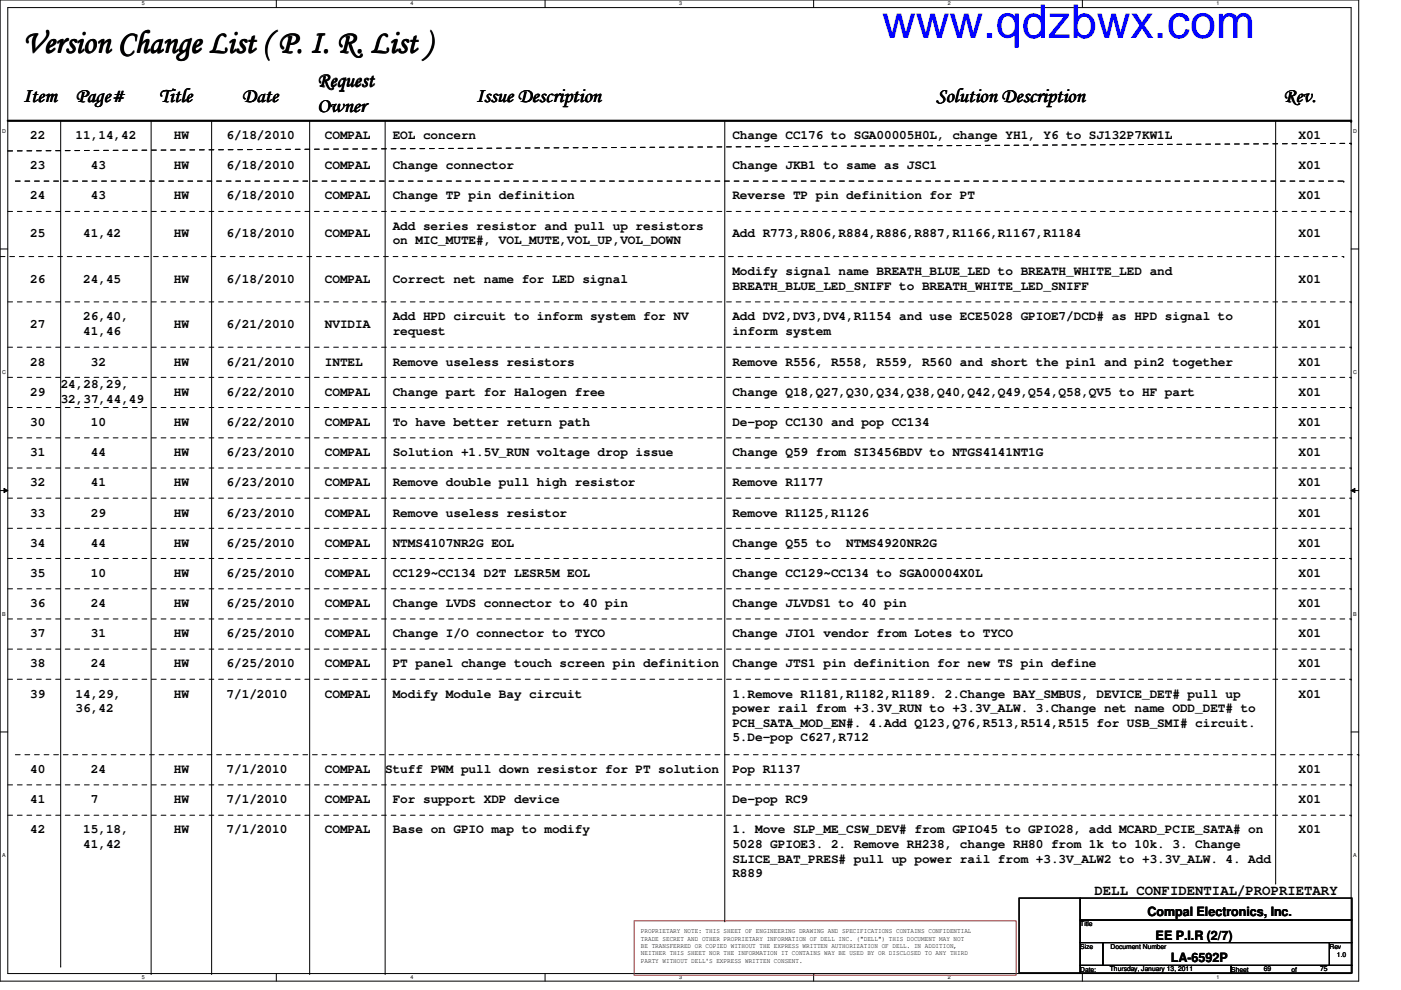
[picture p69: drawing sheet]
<svg xmlns="http://www.w3.org/2000/svg" width="297mm" height="210mm" viewBox="0 0 297 210" stroke-linecap="round" stroke-linejoin="round" font-family="sans-serif">
<defs><g id="words">
<text font-size="9.9" fill="#00f" x="187" y="8">www.qdzbwx.com</text>
<text font-size="6.9" x="4.9" y="11.1">Version Change List ( P. I. R. List )</text>
<g font-size="4.3">
<text x="4.9" y="21.5">Item</text>
<text x="16" y="21.5">Page#</text>
<text x="33.7" y="21.6">Title</text>
<text x="51.3" y="21.5">Date</text>
<text x="67.3" y="18.3">Request</text>
<text x="67.3" y="23.7">Owner</text>
<text x="101" y="21.5">Issue Description</text>
<text x="198.5" y="21.5">Solution Description</text>
<text x="272.1" y="21.6">Rev.</text>
</g>
<text font-size="3" x="232.1" y="189.7">DELL CONFIDENTIAL/PROPRIETARY</text>
<g font-size="2.7">
<text x="6.4" y="29.5">22</text>
<text x="16" y="29.5">11,14,42</text>
<text x="36.9" y="29.5">HW</text>
<text x="48" y="29.5">6/18/2010</text>
<text x="68.9" y="29.5">COMPAL</text>
<text x="83.3" y="29.5">EOL concern</text>
<text x="155.3" y="29.5">Change CC176 to SGA00005H0L, change YH1, Y6 to SJ132P7KW1L</text>
<text x="275.3" y="29.5">X01</text>
<text x="6.4" y="35.9">23</text>
<text x="19.3" y="35.9">43</text>
<text x="36.9" y="35.9">HW</text>
<text x="48" y="35.9">6/18/2010</text>
<text x="68.9" y="35.9">COMPAL</text>
<text x="83.3" y="35.9">Change connector</text>
<text x="155.3" y="35.9">Change JKB1 to same as JSC1</text>
<text x="275.3" y="35.9">X01</text>
<text x="6.4" y="42.3">24</text>
<text x="19.3" y="42.3">43</text>
<text x="36.9" y="42.3">HW</text>
<text x="48" y="42.3">6/18/2010</text>
<text x="68.9" y="42.3">COMPAL</text>
<text x="83.3" y="42.3">Change TP pin definition</text>
<text x="155.3" y="42.3">Reverse TP pin definition for PT</text>
<text x="275.3" y="42.3">X01</text>
<text x="6.4" y="50.3">25</text>
<text x="17.6" y="50.3">41,42</text>
<text x="36.9" y="50.3">HW</text>
<text x="48" y="50.3">6/18/2010</text>
<text x="68.9" y="50.3">COMPAL</text>
<text x="83.3" y="48.7">Add series resistor and pull up resistors</text>
<text x="83.3" y="51.8">on MIC_MUTE#, VOL_MUTE,VOL_UP,VOL_DOWN</text>
<text x="155.3" y="50.3">Add R773,R806,R884,R886,R887,R1166,R1167,R1184</text>
<text x="275.3" y="50.3">X01</text>
<text x="6.4" y="59.9">26</text>
<text x="17.6" y="59.9">24,45</text>
<text x="36.9" y="59.9">HW</text>
<text x="48" y="59.9">6/18/2010</text>
<text x="68.9" y="59.9">COMPAL</text>
<text x="83.3" y="59.9">Correct net name for LED signal</text>
<text x="155.3" y="58.3">Modify signal name BREATH_BLUE_LED to BREATH_WHITE_LED and</text>
<text x="275.3" y="59.9">X01</text>
<text x="155.3" y="61.4">BREATH_BLUE_LED_SNIFF to BREATH_WHITE_LED_SNIFF</text>
<text x="6.4" y="69.5">27</text>
<text x="17.6" y="67.9">26,40,</text>
<text x="17.6" y="71">41,46</text>
<text x="36.9" y="69.5">HW</text>
<text x="48" y="69.5">6/21/2010</text>
<text x="68.9" y="69.5">NVIDIA</text>
<text x="83.3" y="67.9">Add HPD circuit to inform system for NV</text>
<text x="83.3" y="71">request</text>
<text x="155.3" y="67.9">Add DV2,DV3,DV4,R1154 and use ECE5028 GPIOE7/DCD# as HPD signal to</text>
<text x="155.3" y="71">inform system</text>
<text x="275.3" y="69.5">X01</text>
<text x="6.4" y="77.5">28</text>
<text x="19.3" y="77.5">32</text>
<text x="36.9" y="77.5">HW</text>
<text x="48" y="77.5">6/21/2010</text>
<text x="68.9" y="77.5">INTEL</text>
<text x="83.3" y="77.5">Remove useless resistors</text>
<text x="155.3" y="77.5">Remove R556, R558, R559, R560 and short the pin1 and pin2 together</text>
<text x="275.3" y="77.5">X01</text>
<text x="6.4" y="83.9">29</text>
<text x="12.9" y="82.3">24,28,29,</text>
<text x="36.9" y="83.9">HW</text>
<text x="48" y="83.9">6/22/2010</text>
<text x="68.9" y="83.9">COMPAL</text>
<text x="83.3" y="83.9">Change part for Halogen free</text>
<text x="155.3" y="83.9">Change Q18,Q27,Q30,Q34,Q38,Q40,Q42,Q49,Q54,Q58,QV5 to HF part</text>
<text x="275.3" y="83.9">X01</text>
<text x="12.9" y="85.4">32,37,44,49</text>
<text x="6.4" y="90.3">30</text>
<text x="19.3" y="90.3">10</text>
<text x="36.9" y="90.3">HW</text>
<text x="48" y="90.3">6/22/2010</text>
<text x="68.9" y="90.3">COMPAL</text>
<text x="83.3" y="90.3">To have better return path</text>
<text x="155.3" y="90.3">De-pop CC130 and pop CC134</text>
<text x="275.3" y="90.3">X01</text>
<text x="6.4" y="96.7">31</text>
<text x="19.3" y="96.7">44</text>
<text x="36.9" y="96.7">HW</text>
<text x="48" y="96.7">6/23/2010</text>
<text x="68.9" y="96.7">COMPAL</text>
<text x="83.3" y="96.7">Solution +1.5V_RUN voltage drop issue</text>
<text x="155.3" y="96.7">Change Q59 from SI3456BDV to NTGS4141NT1G</text>
<text x="275.3" y="96.7">X01</text>
<text x="6.4" y="103.1">32</text>
<text x="19.3" y="103.1">41</text>
<text x="36.9" y="103.1">HW</text>
<text x="48" y="103.1">6/23/2010</text>
<text x="68.9" y="103.1">COMPAL</text>
<text x="83.3" y="103.1">Remove double pull high resistor</text>
<text x="155.3" y="103.1">Remove R1177</text>
<text x="275.3" y="103.1">X01</text>
<text x="6.4" y="109.5">33</text>
<text x="19.3" y="109.5">29</text>
<text x="36.9" y="109.5">HW</text>
<text x="48" y="109.5">6/23/2010</text>
<text x="68.9" y="109.5">COMPAL</text>
<text x="83.3" y="109.5">Remove useless resistor</text>
<text x="155.3" y="109.5">Remove R1125,R1126</text>
<text x="275.3" y="109.5">X01</text>
<text x="6.4" y="115.9">34</text>
<text x="19.3" y="115.9">44</text>
<text x="36.9" y="115.9">HW</text>
<text x="48" y="115.9">6/25/2010</text>
<text x="68.9" y="115.9">COMPAL</text>
<text x="83.3" y="115.9">NTMS4107NR2G EOL</text>
<text x="155.3" y="115.9">Change Q55 to</text>
<text x="179.4" y="115.9">NTMS4920NR2G</text>
<text x="275.3" y="115.9">X01</text>
<text x="6.4" y="122.3">35</text>
<text x="19.3" y="122.3">10</text>
<text x="36.9" y="122.3">HW</text>
<text x="48" y="122.3">6/25/2010</text>
<text x="68.9" y="122.3">COMPAL</text>
<text x="83.3" y="122.3">CC129~CC134 D2T LESR5M EOL</text>
<text x="155.3" y="122.3">Change CC129~CC134 to SGA00004X0L</text>
<text x="275.3" y="122.3">X01</text>
<text x="6.4" y="128.7">36</text>
<text x="19.3" y="128.7">24</text>
<text x="36.9" y="128.7">HW</text>
<text x="48" y="128.7">6/25/2010</text>
<text x="68.9" y="128.7">COMPAL</text>
<text x="83.3" y="128.7">Change LVDS connector to 40 pin</text>
<text x="155.3" y="128.7">Change JLVDS1 to 40 pin</text>
<text x="275.3" y="128.7">X01</text>
<text x="6.4" y="135.1">37</text>
<text x="19.3" y="135.1">31</text>
<text x="36.9" y="135.1">HW</text>
<text x="48" y="135.1">6/25/2010</text>
<text x="68.9" y="135.1">COMPAL</text>
<text x="83.3" y="135.1">Change I/O connector to TYCO</text>
<text x="155.3" y="135.1">Change JIO1 vendor from Lotes to TYCO</text>
<text x="275.3" y="135.1">X01</text>
<text x="6.4" y="141.5">38</text>
<text x="19.3" y="141.5">24</text>
<text x="36.9" y="141.5">HW</text>
<text x="48" y="141.5">6/25/2010</text>
<text x="68.9" y="141.5">COMPAL</text>
<text x="83.3" y="141.5">PT panel change touch screen pin definition</text>
<text x="155.3" y="141.5">Change JTS1 pin definition for new TS pin define</text>
<text x="275.3" y="141.5">X01</text>
<text x="6.4" y="147.9">39</text>
<text x="16" y="147.9">14,29,</text>
<text x="36.9" y="147.9">HW</text>
<text x="48" y="147.9">7/1/2010</text>
<text x="68.9" y="147.9">COMPAL</text>
<text x="83.3" y="147.9">Modify Module Bay circuit</text>
<text x="155.3" y="147.9">1.Remove R1181,R1182,R1189. 2.Change BAY_SMBUS, DEVICE_DET# pull up</text>
<text x="275.3" y="147.9">X01</text>
<text x="16" y="151">36,42</text>
<text x="155.3" y="151">power rail from +3.3V_RUN to +3.3V_ALW. 3.Change net name ODD_DET# to</text>
<text x="155.3" y="154.1">PCH_SATA_MOD_EN#. 4.Add Q123,Q76,R513,R514,R515 for USB_SMI# circuit.</text>
<text x="155.3" y="157.2">5.De-pop C627,R712</text>
<text x="6.4" y="163.9">40</text>
<text x="19.3" y="163.9">24</text>
<text x="36.9" y="163.9">HW</text>
<text x="48" y="163.9">7/1/2010</text>
<text x="68.9" y="163.9">COMPAL</text>
<text x="81.7" y="163.9">Stuff PWM pull down resistor for PT solution</text>
<text x="155.3" y="163.9">Pop R1137</text>
<text x="275.3" y="163.9">X01</text>
<text x="6.4" y="170.3">41</text>
<text x="19.3" y="170.3">7</text>
<text x="36.9" y="170.3">HW</text>
<text x="48" y="170.3">7/1/2010</text>
<text x="68.9" y="170.3">COMPAL</text>
<text x="83.3" y="170.3">For support XDP device</text>
<text x="155.3" y="170.3">De-pop RC9</text>
<text x="275.3" y="170.3">X01</text>
<text x="6.4" y="176.7">42</text>
<text x="17.6" y="179.8">41,42</text>
<text x="17.6" y="176.7">15,18,</text>
<text x="36.9" y="176.7">HW</text>
<text x="48" y="176.7">7/1/2010</text>
<text x="68.9" y="176.7">COMPAL</text>
<text x="83.3" y="176.7">Base on GPIO map to modify</text>
<text x="155.3" y="176.7">1. Move SLP_ME_CSW_DEV# from GPIO45 to GPIO28, add MCARD_PCIE_SATA# on</text>
<text x="155.3" y="179.8">5028 GPIOE3. 2. Remove RH238, change RH80 from 1k to 10k. 3. Change</text>
<text x="275.3" y="176.7">X01</text>
<text x="155.3" y="182.9">SLICE_BAT_PRES# pull up power rail from +3.3V_ALW2 to +3.3V_ALW. 4. Add</text>
<text x="155.3" y="186">R889</text>
<text x="243.3" y="194.3">Compal Electronics, Inc.</text>
<text x="245" y="199.2">EE P.I.R (2/7)</text>
<text x="248.2" y="204">LA-6592P</text>
</g>
<g font-size="1.4">
<text x="135.9" y="197.9">PROPRIETARY NOTE: THIS SHEET OF ENGINEERING DRAWING AND SPECIFICATIONS CONTAINS CONFIDENTIAL</text>
<text x="229" y="196.4">Title</text>
<text x="135.9" y="199.4">TRADE SECRET AND OTHER PROPRIETARY INFORMATION OF DELL INC. (&quot;DELL&quot;) THIS DOCUMENT MAY NOT</text>
<text x="135.9" y="201">BE TRANSFERRED OR COPIED WITHOUT THE EXPRESS WRITTEN AUTHORIZATION OF DELL. IN ADDITION,</text>
<text x="135.9" y="202.6">NEITHER THIS SHEET NOR THE INFORMATION IT CONTAINS WAY BE USED BY OR DISCLOSED TO ANY THIRD</text>
<text x="229" y="201.2">Size</text>
<text x="235.5" y="201.2">Document Number</text>
<text x="281.9" y="201.2">Rev</text>
<text x="283.5" y="202.8">1.0</text>
<text x="135.9" y="204.1">PARTY WITHOUT DELL'S EXPRESS WRITTEN CONSENT.</text>
<text x="229" y="206">Date:</text>
<text x="235.3" y="205.9">Thursday, January 13, 2011</text>
<text x="261" y="206">Sheet</text>
<text x="267.9" y="205.9">69</text>
<text x="273.9" y="206">of</text>
<text x="279.9" y="205.9">75</text>
</g>
<g font-size="1.1">
<text x="30.1" y="1.1">5</text>
<text x="87" y="1.1">4</text>
<text x="144" y="1.1">3</text>
<text x="201" y="1.1">2</text>
<text x="257.9" y="1.1">1</text>
<text x=".5" y="28.2">D</text>
<text x="286.9" y="28.2">D</text>
<text x=".5" y="79.3">C</text>
<text x="286.9" y="79.3">C</text>
<text x=".5" y="130.6">B</text>
<text x="286.9" y="130.6">B</text>
<text x=".5" y="181.7">A</text>
<text x="286.9" y="181.7">A</text>
<text x="30.1" y="207.6">5</text>
<text x="87" y="207.6">4</text>
<text x="144" y="207.6">3</text>
<text x="201" y="207.6">2</text>
<text x="257.9" y="207.6">1</text>
</g>
</g></defs>
<path d="M0 0h288.1v208h-288.1zM1.6 1.6h284.9v204.8h-284.9z" fill="none" stroke="#000" stroke-width=".21"/>
<g fill="#fff">
<path d="M30.1 .2h.6v1.2h-.6z"/>
<path d="M30.1 206.6h.6v1.2h-.6z"/>
</g>
<path d="M58.6 0v1.6M58.6 206.4v1.6" fill="none" stroke="#000" stroke-width=".21"/>
<g fill="#fff">
<path d="M87 .2h.6v1.2h-.6z"/>
<path d="M87 206.6h.6v1.2h-.6z"/>
</g>
<path d="M115.6 0v1.6M115.6 206.4v1.6" fill="none" stroke="#000" stroke-width=".21"/>
<g fill="#fff">
<path d="M144 .2h.6v1.2h-.6z"/>
<path d="M144 206.6h.6v1.2h-.6z"/>
</g>
<path d="M172.5 0v1.6M172.5 206.4v1.6" fill="none" stroke="#000" stroke-width=".21"/>
<g fill="#fff">
<path d="M201 .2h.5v1.2h-.5z"/>
<path d="M201 206.6h.5v1.2h-.5z"/>
</g>
<path d="M229.5 0v1.6M229.5 206.4v1.6" fill="none" stroke="#000" stroke-width=".21"/>
<g fill="#fff">
<path d="M257.9 .2h.6v1.2h-.6z"/>
<path d="M257.9 206.6h.6v1.2h-.6z"/>
<path d="M.5 27.2h.7v1.2h-.7z"/>
<path d="M286.9 27.2h.8v1.2h-.8z"/>
<path d="M.5 78.4h.7v1.1h-.7z"/>
<path d="M286.9 78.4h.8v1.1h-.8z"/>
</g>
<path d="M0 52.8h1.6M286.5 52.8h1.6" fill="none" stroke="#000" stroke-width=".21"/>
<g fill="#fff">
<path d="M.5 129.6h.7v1.2h-.7z"/>
<path d="M286.9 129.6h.7v1.2h-.7z"/>
</g>
<path d="M0 104h1.6M.8 103.5l.8 .5-.8 .4zM286.5 104l.8-.5v.9zM286.5 104h1.6" fill="none" stroke="#000" stroke-width=".21"/>
<path d="M.8 103.5l.8 .5-.8 .4zM286.5 104l.8-.5v.9z" fill="#000"/>
<g fill="#fff">
<path d="M.5 180.8h.7v1.1h-.7z"/>
<path d="M286.9 180.8h.7v1.1h-.7z"/>
</g>
<g fill="none" stroke="#000" stroke-width=".21">
<path d="M12.9 25.6v179.3M32 25.6v180.8M44.9 25.6v180.8M65.7 25.6v180.8M81.7 25.6v180.8M153.7 25.6v169.6M270.5 25.6v161.6M0 155.2h1.6M286.5 155.2h1.6M153.7 195.2h.1M216.1 190.4h12.9v15.9h-12.9zM229 190.4h57.6v4.7h-57.6z"/>
<path d="M229 195.1h57.6v4.8h-57.6zM229 199.9h4.8v4.8h-4.8zM233.8 199.9h48.1v4.8h-48.1zM270.5 187.2h.1M281.9 199.9h4.7v4.8h-4.7zM12.9 204.9h.1M32 206.4h.1M44.9 206.4h.1M65.7 206.4h.1M81.7 206.4h.1M229 204.7h32v1.6h-32zM261 204.7h25.6v1.6h-25.6z"/>
</g>
<path d="M1.6 25.6h284.9" fill="none" stroke="#000" stroke-width=".47"/>
<circle cx="286.5" cy="25.6" r=".23" fill="#000"/>
<path d="M134.4 195.2h81v11.6h-81z" fill="none" stroke="#f00" stroke-width=".21"/>
<g fill="none" stroke="#000" stroke-width=".21" stroke-dasharray="1 1 1 1 1 1 1 1">
<path d="M1.6 32l284.9-1.6M3.3 38.4h281.6M284.9 38.4h.1M286.5 30.4h.1M0 54.4h284.9M1.6 44.8h284.9M284.9 54.4h.1M286.5 44.8h.1M1.6 64h284.9M1.6 73.6h284.9M286.5 64h.1M286.5 73.6h.1"/>
<path d="M1.6 80h284.9M1.6 86.4h284.9M1.6 92.8h284.9M1.6 99.2h284.9M286.5 80h.1M286.5 86.4h.1M286.5 92.8h.1M286.5 99.2h.1M1.6 105.6h284.9M1.6 112h284.9M1.6 118.4h284.9M286.5 105.6h.1"/>
<path d="M286.5 112h.1M286.5 118.4h.1M1.6 124.8h284.9M1.6 131.2h284.9M1.6 137.6h284.9M286.5 124.8h.1M286.5 131.2h.1M286.5 137.6h.1M1.6 144h284.9M286.5 144h.1M1.6 166.4h284.9M1.6 172.8h284.9"/>
<path d="M3.3 160h284.8M286.5 166.4h.1M286.5 172.8h.1M288.1 160h.1"/>
</g>
<use href="#words"/>
</svg>
